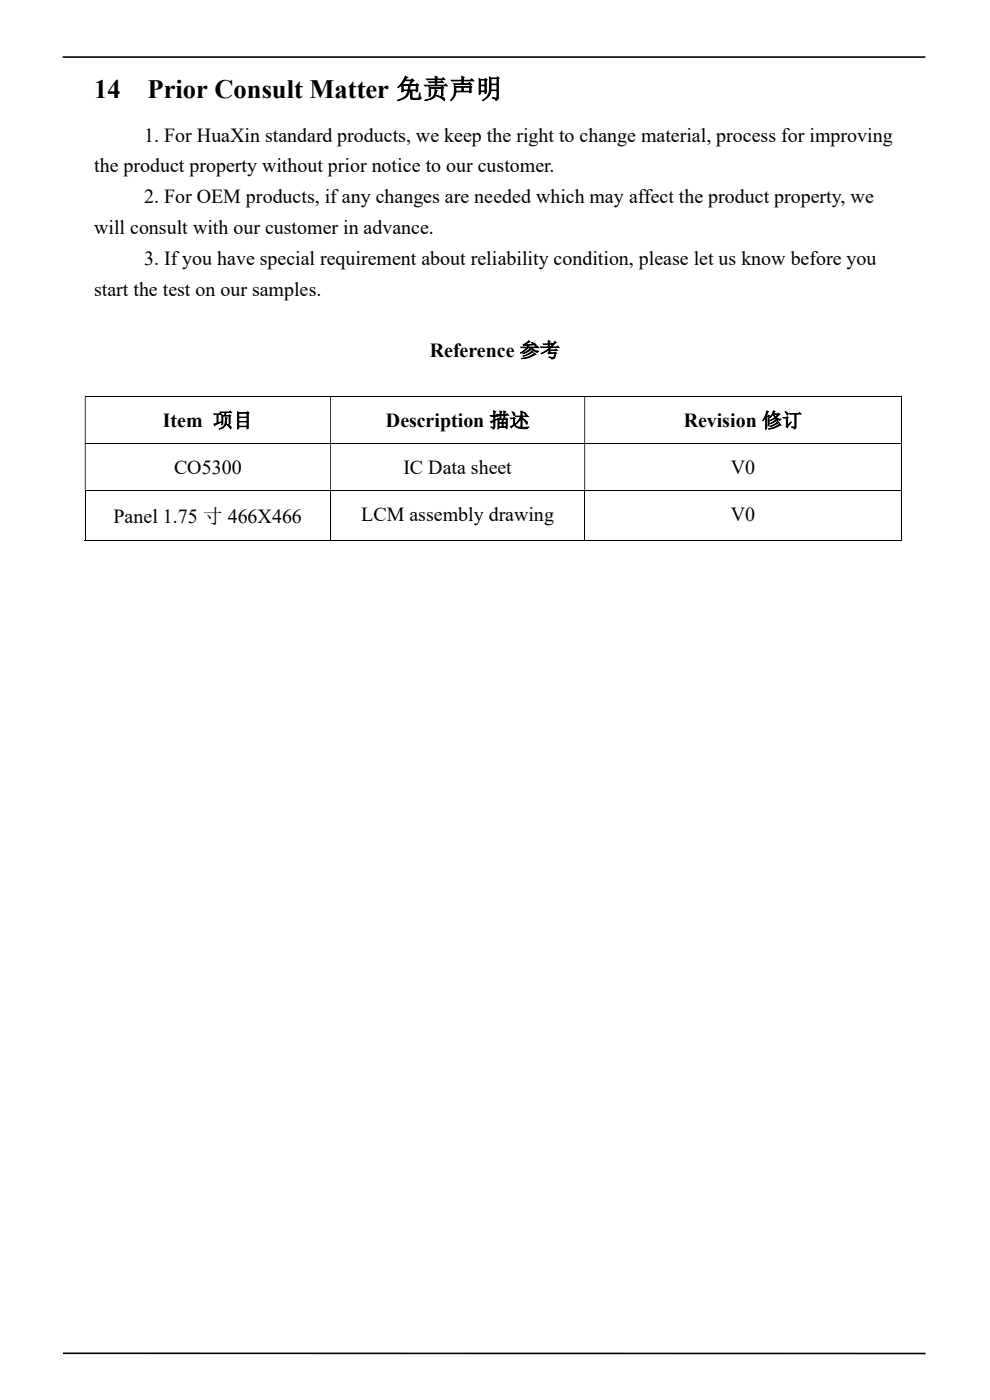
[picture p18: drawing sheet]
<svg xmlns="http://www.w3.org/2000/svg" width="210mm" height="297mm" viewBox="0 0 210 297" stroke-linecap="round" stroke-linejoin="round" font-family="sans-serif">
<defs><g id="words">
<g font-size="5.6">
<text x="20" y="20.8">14</text>
<text x="31.3" y="20.8">Prior Consult Matter 免责声明</text>
</g>
<g font-size="4.2">
<text x="30.6" y="30.1">1. For HuaXin standard products, we keep the right to change material, process for improving</text>
<text x="20" y="36.6">the product property without prior notice to our customer.</text>
<text x="30.6" y="43.1">2. For OEM products, if any changes are needed which may affect the product property, we</text>
<text x="20" y="49.7">will consult with our customer in advance.</text>
<text x="30.6" y="56.2">3. If you have special requirement about reliability condition, please let us know before you</text>
<text x="20" y="62.7">start the test on our samples.</text>
<text x="91.2" y="75.7">Reference 参考</text>
<text x="34.5" y="90.6">Item 项目</text>
<text x="81.9" y="90.6">Description 描述</text>
<text x="145" y="90.6">Revision 修订</text>
<text x="36.9" y="100.5">CO5300</text>
<text x="85.6" y="100.5">IC Data sheet</text>
<text x="155" y="100.5">V0</text>
<text x="24.1" y="110.9">Panel 1.75 寸 466X466</text>
<text x="76.6" y="110.5">LCM assembly drawing</text>
<text x="155" y="110.5">V0</text>
</g>
</g></defs>
<path d="M13.3 12.1h183M13.3 287.1h183" fill="none" stroke="#000" stroke-width=".34"/>
<path d="M18 84.1h173.1M18 94.1h173.1M191.2 84.2v9.8M191.2 94.1v9.8M18 104h173.1M18 114.7h52M18.1 104.1v10.7M70.1 104.1v10.7M70.2 114.7h53.8M124 104.1v10.7M124.1 114.7h67M191.2 104.1v10.7" fill="none" stroke="#000" stroke-width=".21"/>
<g fill="#000">
<path d="M191.1 84h.2v.2h-.2zM18 84.2h.2v9.8h-.2zM70 84.2h.2v9.8h-.2zM124 84.2h.1v9.8h-.1z" fill-rule="evenodd"/>
<path d="M191.1 94h.2v.1h-.2zM18 94.1h.2v9.8h-.2zM70 94.1h.2v9.8h-.2zM124 94.1h.1v9.8h-.1z" fill-rule="evenodd"/>
</g>
<path d="M191.1 103.9h.2v.2h-.2zM191.1 114.6h.2v.2h-.2z" fill="#000"/>
<use href="#words"/>
</svg>
